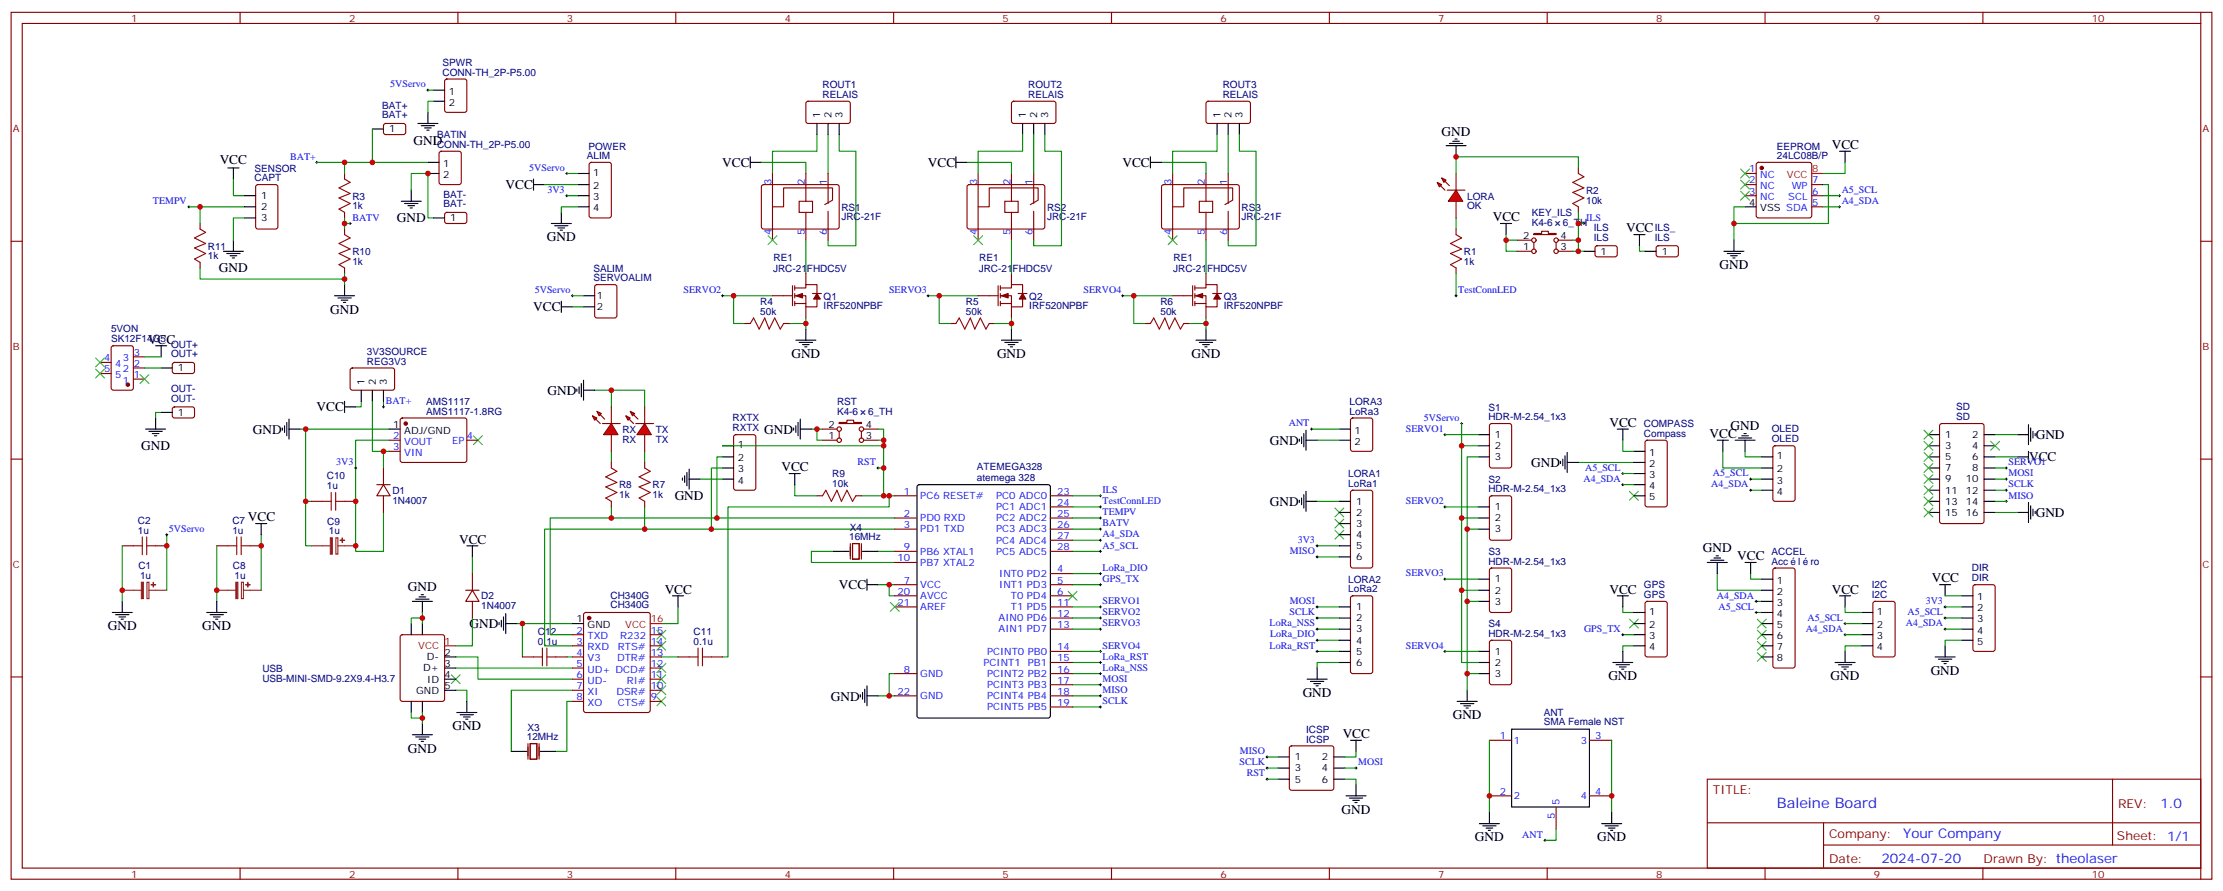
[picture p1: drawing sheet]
<svg xmlns="http://www.w3.org/2000/svg" width="706mm" height="283mm" viewBox="0 0 706 283" stroke-linecap="round" stroke-linejoin="round" font-family="sans-serif">
<defs><g id="words">
<text font-size="4.6" fill="#00f" x="564" y="256.4">Baleine Board</text>
<g font-size="4.2">
<text x="131.2" y="45.9">GND</text>
<text x="457.6" y="43">GND</text>
<text x="581.4" y="47.3">VCC</text>
<text x="69.7" y="52.2">VCC</text>
<text x="229.2" y="53">VCC</text>
<text x="294.5" y="53">VCC</text>
<text x="356.2" y="53">VCC</text>
<text x="160.5" y="60">VCC</text>
<text x="125.9" y="70.6">GND</text>
<text x="473.8" y="70.2">VCC</text>
<text x="173.6" y="76.6">GND</text>
<text x="516.1" y="73.8">VCC</text>
<text x="69.5" y="86.5">GND</text>
<text x="545.7" y="85.4">GND</text>
<text x="104.8" y="99.5">GND</text>
<text x="169.3" y="98.9">VCC</text>
<text x="46.9" y="109">VCC</text>
<text x="251.2" y="113.6">GND</text>
<text x="316.4" y="113.6">GND</text>
<text x="378.2" y="113.6">GND</text>
<text x="173.7" y="125.3">GND</text>
<text x="100.5" y="130.6">VCC</text>
<text x="80.3" y="137.6">GND</text>
<text x="242.5" y="137.6">GND</text>
<text x="510.8" y="135.5">VCC</text>
<text x="549.3" y="136.5">GND</text>
<text x="44.8" y="142.9">GND</text>
<text x="403" y="141.2">GND</text>
<text x="542.6" y="139">VCC</text>
<text x="646.1" y="139.4">GND</text>
<text x="248" y="149.6">VCC</text>
<text x="486" y="148.2">GND</text>
<text x="644" y="146.4">VCC</text>
<text x="214.1" y="158.8">GND</text>
<text x="403" y="160.6">GND</text>
<text x="78.7" y="165.5">VCC</text>
<text x="646.1" y="164.1">GND</text>
<text x="145.7" y="172.5">VCC</text>
<text x="540.5" y="175.3">GND</text>
<text x="551.4" y="177.8">VCC</text>
<text x="613.1" y="184.9">VCC</text>
<text x="129.5" y="187.7">GND</text>
<text x="211" y="188.4">VCC</text>
<text x="266.3" y="187">VCC</text>
<text x="510.8" y="188.4">VCC</text>
<text x="581.4" y="188.4">VCC</text>
<text x="34.2" y="200.1">GND</text>
<text x="64.2" y="200.1">GND</text>
<text x="149" y="199.4">GND</text>
<text x="510.5" y="215.9">GND</text>
<text x="581" y="215.9">GND</text>
<text x="612.8" y="214.2">GND</text>
<text x="413.5" y="221.2">GND</text>
<text x="263.7" y="222.4">GND</text>
<text x="143.6" y="231.8">GND</text>
<text x="461.1" y="228.3">GND</text>
<text x="129.5" y="238.9">GND</text>
<text x="426.2" y="234.3">VCC</text>
<text x="425.8" y="258.3">GND</text>
<text x="468.1" y="267.1">GND</text>
<text x="506.9" y="267.1">GND</text>
</g>
<g font-size="4.2" fill="#00f">
<text x="685.7" y="256.6">1.0</text>
<text x="604" y="266.2">Your Company</text>
<text x="597.1" y="274">2024-07-20</text>
</g>
<g font-size="3.9" fill="#800">
<text x="543.6" y="251.9">TITLE:</text>
<text x="672.3" y="256.6">REV:</text>
<text x="580.5" y="266.1">Company:</text>
<text x="671.9" y="266.7">Sheet: 1/1</text>
<text x="580.5" y="273.8">Date:</text>
<text x="629.6" y="273.9">Drawn By: theolaser</text>
</g>
<g font-size="3.2" fill="#800">
<text x="41.6" y="6.9">1</text>
<text x="110.8" y="6.9">2</text>
<text x="179.9" y="6.9">3</text>
<text x="249.1" y="6.9">4</text>
<text x="318.2" y="6.9">5</text>
<text x="387.3" y="6.9">6</text>
<text x="456.5" y="6.9">7</text>
<text x="525.6" y="6.9">8</text>
<text x="594.8" y="6.9">9</text>
<text x="663.9" y="6.9">10</text>
<text x="4.1" y="42">A</text>
<text x="699" y="42">A</text>
<text x="4.1" y="111.2">B</text>
<text x="699" y="111.2">B</text>
<text x="4.1" y="180.3">C</text>
<text x="699" y="180.3">C</text>
<text x="41.6" y="278.6">1</text>
<text x="110.8" y="278.6">2</text>
<text x="179.9" y="278.6">3</text>
<text x="249.1" y="278.6">4</text>
<text x="318.2" y="278.6">5</text>
<text x="387.3" y="278.6">6</text>
<text x="456.5" y="278.6">7</text>
<text x="525.6" y="278.6">8</text>
<text x="594.8" y="278.6">9</text>
<text x="663.9" y="278.6">10</text>
</g>
<g font-size="3.2" fill="#000080">
<text x="140.5" y="20.8">SPWR</text>
<text x="140.5" y="24">CONN-TH_2P-P5.00</text>
<text x="261.1" y="27.9">ROUT1</text>
<text x="326.3" y="27.9">ROUT2</text>
<text x="388.1" y="27.9">ROUT3</text>
<text x="121.3" y="34.5">BAT+</text>
<text x="261.1" y="31.1">RELAIS</text>
<text x="326.3" y="31.1">RELAIS</text>
<text x="388.1" y="31.1">RELAIS</text>
<text x="121.3" y="37.6">BAT+</text>
<text x="138.7" y="47">CONN-TH_2P-P5.00</text>
<text x="138.7" y="43.7">BATIN</text>
<text x="186.8" y="47.5">POWER</text>
<text x="564" y="47.5">EEPROM</text>
<text x="186.3" y="50.5">ALIM</text>
<text x="564" y="50.5">24LC08B/P</text>
<text x="80.8" y="57.5">CAPT</text>
<text x="80.8" y="54.5">SENSOR</text>
<text x="111.8" y="63.3">R3</text>
<text x="140.7" y="65.8">BAT-</text>
<text x="140.7" y="62.8">BAT-</text>
<text x="465.7" y="63.3">LORA</text>
<text x="503.4" y="64.7">10k</text>
<text x="503.4" y="61.5">R2</text>
<text x="111.8" y="66.4">1k</text>
<text x="267.1" y="70">JRC-21F</text>
<text x="267.1" y="67">RS1</text>
<text x="332.3" y="70">JRC-21F</text>
<text x="332.3" y="67">RS2</text>
<text x="394.1" y="70">JRC-21F</text>
<text x="394.1" y="67">RS3</text>
<text x="465.7" y="66.4">OK</text>
<text x="486.2" y="71.6">K4-6</text>
<text x="486.2" y="68.5">KEY_ILS</text>
<text x="496" y="71.6">6_TH</text>
<text x="505.8" y="76.4">ILS</text>
<text x="505.8" y="73.3">ILS</text>
<text x="525.2" y="76.4">ILS</text>
<text x="525.2" y="73.3">ILS_</text>
<text x="66" y="82.3">1k</text>
<text x="66" y="79.2">R11</text>
<text x="111.8" y="81">R10</text>
<text x="245.5" y="82.7">RE1</text>
<text x="310.8" y="82.7">RE1</text>
<text x="372.5" y="82.7">RE1</text>
<text x="464.6" y="81">R1</text>
<text x="111.8" y="84">1k</text>
<text x="188.3" y="89.3">SERVOALIM</text>
<text x="188.3" y="86.3">SALIM</text>
<text x="245.4" y="86.2">JRC-21FHDC5V</text>
<text x="310.6" y="86.2">JRC-21FHDC5V</text>
<text x="372.4" y="86.2">JRC-21FHDC5V</text>
<text x="464.6" y="84">1k</text>
<text x="261.4" y="95.1">Q1</text>
<text x="326.7" y="95.1">Q2</text>
<text x="388.4" y="95.1">Q3</text>
<text x="241.3" y="99.9">50k</text>
<text x="241.3" y="96.7">R4</text>
<text x="261.4" y="98.2">IRF520NPBF</text>
<text x="306.6" y="99.9">50k</text>
<text x="306.6" y="96.7">R5</text>
<text x="326.7" y="98.2">IRF520NPBF</text>
<text x="368.3" y="99.9">50k</text>
<text x="368.3" y="96.7">R6</text>
<text x="388.4" y="98.2">IRF520NPBF</text>
<text x="35.2" y="105.5">5VON</text>
<text x="35.2" y="108.7">SK12F14G5</text>
<text x="54.3" y="113.4">OUT+</text>
<text x="54.3" y="110.4">OUT+</text>
<text x="116.4" y="112.5">3V3SOURCE</text>
<text x="116.4" y="115.7">REG3V3</text>
<text x="54.3" y="124.5">OUT-</text>
<text x="54.3" y="127.5">OUT-</text>
<text x="135.3" y="131.6">AMS1117-1.8RG</text>
<text x="135.3" y="128.4">AMS1117</text>
<text x="265.7" y="131.6">K4-6</text>
<text x="265.7" y="128.5">RST</text>
<text x="275.5" y="131.6">6_TH</text>
<text x="428.3" y="131.6">LoRa3</text>
<text x="428.3" y="128.5">LORA3</text>
<text x="472.4" y="130.3">S1</text>
<text x="620.9" y="130.2">SD</text>
<text x="197.6" y="137.4">RX</text>
<text x="208.1" y="137.4">TX</text>
<text x="232.5" y="136.9">RXTX</text>
<text x="232.5" y="133.7">RXTX</text>
<text x="472.4" y="133.4">HDR-M-2.54_1x3</text>
<text x="521.8" y="135.5">COMPASS</text>
<text x="562.3" y="137.2">OLED</text>
<text x="620.9" y="133.4">SD</text>
<text x="197.6" y="140.5">RX</text>
<text x="208.1" y="140.5">TX</text>
<text x="521.8" y="138.7">Compass</text>
<text x="562.3" y="140.4">OLED</text>
<text x="310.1" y="149.3">ATEMEGA328</text>
<text x="103.7" y="155.3">1u</text>
<text x="103.7" y="152.1">C10</text>
<text x="196.5" y="155.1">R8</text>
<text x="207.1" y="155.1">R7</text>
<text x="264.2" y="154.6">10k</text>
<text x="264.2" y="151.5">R9</text>
<text x="310.1" y="152.5">atemega 328</text>
<text x="427.9" y="154.6">LoRa1</text>
<text x="427.9" y="151.5">LORA1</text>
<text x="472.4" y="153.2">S2</text>
<text x="124.5" y="159.9">1N4007</text>
<text x="124.5" y="156.8">D1</text>
<text x="196.5" y="158.1">1k</text>
<text x="207.1" y="158.1">1k</text>
<text x="472.4" y="156.3">HDR-M-2.54_1x3</text>
<text x="43.8" y="166.2">C2</text>
<text x="73.7" y="166.2">C7</text>
<text x="103.9" y="166.5">C9</text>
<text x="43.8" y="169.4">1u</text>
<text x="73.7" y="169.4">1u</text>
<text x="104.4" y="169.7">1u</text>
<text x="269.5" y="171.5">16MHz</text>
<text x="269.7" y="168.4">X4</text>
<text x="472.4" y="179.2">HDR-M-2.54_1x3</text>
<text x="472.4" y="176.2">S3</text>
<text x="562.3" y="179.2">Acc</text>
<text x="562.3" y="176.2">ACCEL</text>
<text x="570.7" y="179.2">l</text>
<text x="574.6" y="179.2">ro</text>
<text x="43.9" y="180.6">C1</text>
<text x="44.4" y="183.8">1u</text>
<text x="73.9" y="180.6">C8</text>
<text x="74.4" y="183.8">1u</text>
<text x="427.9" y="185">LORA2</text>
<text x="625.9" y="184.5">DIR</text>
<text x="625.9" y="181.3">DIR</text>
<text x="152.8" y="190.3">D2</text>
<text x="193.8" y="190.1">CH340G</text>
<text x="427.9" y="188.1">LoRa2</text>
<text x="521.8" y="189.8">GPS</text>
<text x="521.8" y="186.6">GPS</text>
<text x="594.1" y="189.8">I2C</text>
<text x="594.1" y="186.7">I2C</text>
<text x="152.8" y="193.4">1N4007</text>
<text x="193.8" y="193.1">CH340G</text>
<text x="170.8" y="201.5">C12</text>
<text x="220.1" y="201.5">C11</text>
<text x="472.4" y="202.2">HDR-M-2.54_1x3</text>
<text x="472.4" y="199.1">S4</text>
<text x="170.8" y="204.6">0.1u</text>
<text x="220.1" y="204.6">0.1u</text>
<text x="83.3" y="213.3">USB</text>
<text x="83.3" y="216.3">USB-MINI-SMD-9.2X9.4-H3.7</text>
<text x="489.9" y="227.2">ANT</text>
<text x="167.4" y="231.9">X3</text>
<text x="414.5" y="232.6">ICSP</text>
<text x="489.9" y="230.2">SMA Female NST</text>
<text x="167.2" y="235">12MHz</text>
<text x="414.5" y="235.7">ICSP</text>
</g>
<g font-size="3.2" fill="#00f">
<text x="123.9" y="27.7">5VServo</text>
<text x="92.1" y="50.7">BAT+</text>
<text x="168" y="54.2">5VServo</text>
<text x="244.8" y="58.6" transform="rotate(-90 244.8 58.6)">3</text>
<text x="255.4" y="58.6" transform="rotate(-90 255.4 58.6)">2</text>
<text x="262.5" y="58.6" transform="rotate(-90 262.5 58.6)">1</text>
<text x="310.1" y="58.6" transform="rotate(-90 310.1 58.6)">3</text>
<text x="320.7" y="58.6" transform="rotate(-90 320.7 58.6)">2</text>
<text x="327.7" y="58.6" transform="rotate(-90 327.7 58.6)">1</text>
<text x="371.8" y="58.6" transform="rotate(-90 371.8 58.6)">3</text>
<text x="382.4" y="58.6" transform="rotate(-90 382.4 58.6)">2</text>
<text x="389.5" y="58.6" transform="rotate(-90 389.5 58.6)">1</text>
<text x="555.2" y="54.7">1</text>
<text x="555.2" y="58.2">2</text>
<text x="558.7" y="56.5">NC</text>
<text x="575.2" y="58.2">7</text>
<text x="48.5" y="64.8">TEMPV</text>
<text x="173.8" y="61.2">3V3</text>
<text x="555.2" y="61.8">3</text>
<text x="558.7" y="60">NC</text>
<text x="558.7" y="63.5">NC</text>
<text x="567.6" y="63.5">SCL</text>
<text x="568.7" y="60">WP</text>
<text x="575.2" y="65.3">5</text>
<text x="575.2" y="61.8">6</text>
<text x="584.6" y="64.8">A4_SDA</text>
<text x="584.6" y="61.2">A5_SCL</text>
<text x="111.8" y="70.1">BATV</text>
<text x="503.4" y="70.1">ILS</text>
<text x="244.8" y="74.7" transform="rotate(-90 244.8 74.7)">4</text>
<text x="255.4" y="74.7" transform="rotate(-90 255.4 74.7)">5</text>
<text x="262.5" y="74.7" transform="rotate(-90 262.5 74.7)">6</text>
<text x="310.1" y="74.7" transform="rotate(-90 310.1 74.7)">4</text>
<text x="320.7" y="74.7" transform="rotate(-90 320.7 74.7)">5</text>
<text x="327.7" y="74.7" transform="rotate(-90 327.7 74.7)">6</text>
<text x="371.8" y="74.7" transform="rotate(-90 371.8 74.7)">4</text>
<text x="382.4" y="74.7" transform="rotate(-90 382.4 74.7)">5</text>
<text x="389.5" y="74.7" transform="rotate(-90 389.5 74.7)">6</text>
<text x="169.7" y="93">5VServo</text>
<text x="216.9" y="93">SERVO2</text>
<text x="282.2" y="93">SERVO3</text>
<text x="343.9" y="93">SERVO4</text>
<text x="462.8" y="93">TestConnLED</text>
<text x="42.5" y="112.9">3</text>
<text x="33.1" y="114.7">4</text>
<text x="33.1" y="118.2">5</text>
<text x="36.6" y="116.5">4</text>
<text x="36.6" y="120">5</text>
<text x="39" y="118.2">2</text>
<text x="39" y="114.7">3</text>
<text x="42.5" y="120">1</text>
<text x="42.5" y="116.5">2</text>
<text x="39" y="121.7">1</text>
<text x="122.4" y="128.3">BAT+</text>
<text x="409.1" y="135.3">ANT</text>
<text x="446.2" y="137.1">SERVO1</text>
<text x="452" y="133.6">5VServo</text>
<text x="124.8" y="139.4">2</text>
<text x="124.8" y="142.9">3</text>
<text x="128.3" y="141.1">VOUT</text>
<text x="143.5" y="140.8">EP</text>
<text x="148.2" y="139.4">4</text>
<text x="106.7" y="147.7">3V3</text>
<text x="128.3" y="144.7">VIN</text>
<text x="272.2" y="147.7">RST</text>
<text x="503.1" y="149.4">A5_SCL</text>
<text x="637.5" y="147.7">SERVO1</text>
<text x="502.6" y="153">A4_SDA</text>
<text x="543.1" y="154.7">A4_SDA</text>
<text x="543.7" y="151.2">A5_SCL</text>
<text x="637.5" y="151.2">MOSI</text>
<text x="637.5" y="154.7">SCLK</text>
<text x="286.9" y="157">1</text>
<text x="292.1" y="158.4">PC6 RESET#</text>
<text x="316.2" y="158.4">PC0 ADC0</text>
<text x="316.2" y="162">PC1 ADC1</text>
<text x="335.5" y="157">23</text>
<text x="335.5" y="160.5">24</text>
<text x="350" y="156.5">ILS</text>
<text x="350" y="160">TestConnLED</text>
<text x="446.2" y="160">SERVO2</text>
<text x="637.5" y="158.3">MISO</text>
<text x="286.9" y="164.1">2</text>
<text x="286.9" y="167.6">3</text>
<text x="292.1" y="165.5">PD0 RXD</text>
<text x="316.2" y="165.5">PC2 ADC2</text>
<text x="335.5" y="164.1">25</text>
<text x="335.5" y="167.6">26</text>
<text x="350" y="167.1">BATV</text>
<text x="350" y="163.5">TEMPV</text>
<text x="53.6" y="168.8">5VServo</text>
<text x="292.1" y="169">PD1 TXD</text>
<text x="316.2" y="169">PC3 ADC3</text>
<text x="316.2" y="172.5">PC4 ADC4</text>
<text x="335.5" y="171.1">27</text>
<text x="350" y="170.6">A4_SDA</text>
<text x="411.9" y="172.4">3V3</text>
<text x="284.9" y="178.2">10</text>
<text x="286.9" y="174.7">9</text>
<text x="292.1" y="176.1">PB6 XTAL1</text>
<text x="292.1" y="179.6">PB7 XTAL2</text>
<text x="316.2" y="176.1">PC5 ADC5</text>
<text x="335.5" y="174.7">28</text>
<text x="350" y="174.1">A5_SCL</text>
<text x="409.4" y="175.9">MISO</text>
<text x="286.9" y="185.2">7</text>
<text x="317.1" y="183.1">INT0 PD2</text>
<text x="335.5" y="181.7">4</text>
<text x="335.5" y="185.2">5</text>
<text x="350" y="184.7">GPS_TX</text>
<text x="350" y="181.2">LoRa_DIO</text>
<text x="446.2" y="183">SERVO3</text>
<text x="284.9" y="188.8">20</text>
<text x="292.1" y="186.7">VCC</text>
<text x="292.1" y="190.2">AVCC</text>
<text x="317.1" y="186.7">INT1 PD3</text>
<text x="320.9" y="190.2">T0 PD4</text>
<text x="335.5" y="188.8">6</text>
<text x="350" y="191.8">SERVO1</text>
<text x="409.4" y="191.8">MOSI</text>
<text x="544.9" y="190">A4_SDA</text>
<text x="611.2" y="191.8">3V3</text>
<text x="284.9" y="192.3">21</text>
<text x="292.1" y="193.7">AREF</text>
<text x="316.9" y="197.2">AIN0 PD6</text>
<text x="320.9" y="193.7">T1 PD5</text>
<text x="335.5" y="192.3">11</text>
<text x="335.5" y="195.8">12</text>
<text x="350" y="195.3">SERVO2</text>
<text x="409.3" y="195.3">SCLK</text>
<text x="545.4" y="193.5">A5_SCL</text>
<text x="573.7" y="197.1">A5_SCL</text>
<text x="605.4" y="195.3">A5_SCL</text>
<text x="183" y="201.1">2</text>
<text x="186.5" y="202.9">TXD</text>
<text x="196.8" y="202.9">R232</text>
<text x="206.6" y="201.1">15</text>
<text x="316.9" y="200.8">AIN1 PD7</text>
<text x="335.5" y="199.4">13</text>
<text x="350" y="198.8">SERVO3</text>
<text x="403" y="198.8">LoRa_NSS</text>
<text x="403.1" y="202.4">LoRa_DIO</text>
<text x="502.8" y="200.6">GPS_TX</text>
<text x="573.1" y="200.6">A4_SDA</text>
<text x="604.9" y="198.8">A4_SDA</text>
<text x="183" y="204.6">3</text>
<text x="183" y="208.2">4</text>
<text x="186.5" y="206.4">RXD</text>
<text x="186.5" y="209.9">V3</text>
<text x="195.9" y="209.9">DTR#</text>
<text x="196.1" y="206.4">RTS#</text>
<text x="206.6" y="208.2">13</text>
<text x="206.6" y="204.6">14</text>
<text x="313.3" y="207.8">PCINT0 PB0</text>
<text x="335.5" y="206.4">14</text>
<text x="335.5" y="209.9">15</text>
<text x="350" y="209.4">LoRa_RST</text>
<text x="350" y="205.9">SERVO4</text>
<text x="403" y="205.9">LoRa_RST</text>
<text x="446.2" y="205.9">SERVO4</text>
<text x="183" y="211.7">5</text>
<text x="183" y="215.2">6</text>
<text x="186.5" y="213.5">UD+ DCD#</text>
<text x="206.6" y="215.2">11</text>
<text x="206.6" y="211.7">12</text>
<text x="286.9" y="213.5">8</text>
<text x="292.1" y="214.9">GND</text>
<text x="312.2" y="211.3">PCINT1</text>
<text x="313.3" y="214.9">PCINT2 PB2</text>
<text x="326.2" y="211.3">PB1</text>
<text x="335.5" y="213.5">16</text>
<text x="350" y="212.9">LoRa_NSS</text>
<text x="183" y="218.8">7</text>
<text x="186.5" y="217">UD-</text>
<text x="186.5" y="220.5">XI</text>
<text x="195.7" y="220.5">DSR#</text>
<text x="198.9" y="217">RI#</text>
<text x="206.6" y="218.8">10</text>
<text x="284.9" y="220.5">22</text>
<text x="292.1" y="221.9">GND</text>
<text x="313.3" y="218.4">PCINT3 PB3</text>
<text x="313.3" y="221.9">PCINT4 PB4</text>
<text x="335.5" y="217">17</text>
<text x="335.5" y="220.5">18</text>
<text x="350" y="220">MISO</text>
<text x="350" y="216.5">MOSI</text>
<text x="183" y="222.3">8</text>
<text x="186.5" y="224">XO</text>
<text x="196.1" y="224">CTS#</text>
<text x="206.6" y="222.3">9</text>
<text x="313.3" y="225.5">PCINT5 PB5</text>
<text x="335.5" y="224">19</text>
<text x="350" y="223.5">SCLK</text>
<text x="393.6" y="239.4">MISO</text>
<text x="476" y="234.6">1</text>
<text x="480.5" y="236">1</text>
<text x="501.8" y="236">3</text>
<text x="506.2" y="234.6">3</text>
<text x="393.4" y="242.9">SCLK</text>
<text x="431.1" y="242.9">MOSI</text>
<text x="395.7" y="246.5">RST</text>
<text x="476" y="252.3">2</text>
<text x="480.5" y="253.7">2</text>
<text x="494.9" y="255.4" transform="rotate(-90 494.9 255.4)">5</text>
<text x="501.8" y="253.7">4</text>
<text x="506.2" y="252.3">4</text>
<text x="493.5" y="259.9" transform="rotate(-90 493.5 259.9)">5</text>
<text x="483.1" y="265.9">ANT</text>
</g>
<g font-size="3.2">
<text x="142.4" y="30">1</text>
<text x="142.4" y="33.5">2</text>
<text x="260.3" y="37.4" transform="rotate(-90 260.3 37.4)">1</text>
<text x="263.9" y="37.4" transform="rotate(-90 263.9 37.4)">2</text>
<text x="267.4" y="37.4" transform="rotate(-90 267.4 37.4)">3</text>
<text x="325.6" y="37.4" transform="rotate(-90 325.6 37.4)">1</text>
<text x="329.1" y="37.4" transform="rotate(-90 329.1 37.4)">2</text>
<text x="332.7" y="37.4" transform="rotate(-90 332.7 37.4)">3</text>
<text x="387.3" y="37.4" transform="rotate(-90 387.3 37.4)">1</text>
<text x="390.9" y="37.4" transform="rotate(-90 390.9 37.4)">2</text>
<text x="394.4" y="37.4" transform="rotate(-90 394.4 37.4)">3</text>
<text x="123.5" y="42">1</text>
<text x="140.7" y="53">1</text>
<text x="140.7" y="56.5">2</text>
<text x="188.3" y="55.8">1</text>
<text x="82.9" y="63.2">1</text>
<text x="188.3" y="60">2</text>
<text x="188.3" y="63.5">3</text>
<text x="555.2" y="65.3">4</text>
<text x="82.9" y="70.2">3</text>
<text x="82.9" y="66.7">2</text>
<text x="142.9" y="70.2">1</text>
<text x="188.3" y="67.1">4</text>
<text x="558.7" y="67.1">VSS SDA</text>
<text x="483.4" y="75.9">2</text>
<text x="495.3" y="75.9">4</text>
<text x="483.4" y="79.4">1</text>
<text x="495.3" y="79.4">3</text>
<text x="508" y="80.8">1</text>
<text x="527.4" y="80.8">1</text>
<text x="189.4" y="94.9">1</text>
<text x="189.4" y="98.5">2</text>
<text x="56.4" y="117.9">1</text>
<text x="115.7" y="122.1" transform="rotate(-90 115.7 122.1)">1</text>
<text x="119.2" y="122.1" transform="rotate(-90 119.2 122.1)">2</text>
<text x="122.8" y="122.1" transform="rotate(-90 122.8 122.1)">3</text>
<text x="56.4" y="132">1</text>
<text x="124.8" y="135.9">1</text>
<text x="128.3" y="137.6">ADJ/GND</text>
<text x="262.9" y="135.9">2</text>
<text x="274.8" y="135.9">4</text>
<text x="429.9" y="137.6">1</text>
<text x="234.1" y="142.2">1</text>
<text x="262.9" y="139.4">1</text>
<text x="274.8" y="139.4">3</text>
<text x="429.9" y="141.1">2</text>
<text x="474.5" y="139">1</text>
<text x="474.5" y="142.6">2</text>
<text x="617.4" y="139">1</text>
<text x="617.4" y="142.6">3</text>
<text x="625.9" y="139">2</text>
<text x="625.9" y="142.6">4</text>
<text x="234.1" y="146.4">2</text>
<text x="234.1" y="150">3</text>
<text x="474.5" y="146.1">3</text>
<text x="523.4" y="144.7">1</text>
<text x="523.4" y="148.2">2</text>
<text x="564" y="145.7">1</text>
<text x="564" y="150">2</text>
<text x="617.4" y="146.1">5</text>
<text x="617.4" y="149.6">7</text>
<text x="625.9" y="146.1">6</text>
<text x="625.9" y="149.6">8</text>
<text x="234.1" y="153.5">4</text>
<text x="523.4" y="151.7">3</text>
<text x="523.4" y="155.3">4</text>
<text x="564" y="153.5">3</text>
<text x="617.4" y="153.1">9</text>
<text x="623.9" y="153.1">10</text>
<text x="430.4" y="160.2">1</text>
<text x="474.5" y="162">1</text>
<text x="523.4" y="158.8">5</text>
<text x="564" y="157">4</text>
<text x="617.4" y="156.7">11</text>
<text x="617.4" y="160.2">13</text>
<text x="623.9" y="156.7">12</text>
<text x="623.9" y="160.2">14</text>
<text x="430.4" y="167.3">3</text>
<text x="430.4" y="163.7">2</text>
<text x="474.5" y="165.5">2</text>
<text x="617.4" y="163.7">15</text>
<text x="623.9" y="163.7">16</text>
<text x="430.4" y="170.8">4</text>
<text x="474.5" y="169">3</text>
<text x="430.4" y="174.3">5</text>
<text x="430.4" y="177.8">6</text>
<text x="474.5" y="184.9">1</text>
<text x="564" y="185.2">1</text>
<text x="474.5" y="191.9">3</text>
<text x="474.5" y="188.4">2</text>
<text x="564" y="188.8">2</text>
<text x="627.5" y="190.5">1</text>
<text x="183" y="197.6">1</text>
<text x="430.4" y="193.7">1</text>
<text x="430.4" y="197.2">2</text>
<text x="523.4" y="195.1">1</text>
<text x="564" y="192.3">3</text>
<text x="564" y="195.8">4</text>
<text x="595.7" y="195.1">1</text>
<text x="627.5" y="194.1">2</text>
<text x="627.5" y="197.6">3</text>
<text x="186.5" y="199.4">GND</text>
<text x="430.4" y="200.8">3</text>
<text x="523.4" y="199.4">2</text>
<text x="523.4" y="202.9">3</text>
<text x="564" y="199.4">5</text>
<text x="564" y="202.9">6</text>
<text x="595.7" y="199.4">2</text>
<text x="595.7" y="202.9">3</text>
<text x="627.5" y="201.1">4</text>
<text x="135.5" y="209.6">D-</text>
<text x="141.1" y="208.2">2</text>
<text x="430.4" y="204.3">4</text>
<text x="430.4" y="207.8">5</text>
<text x="474.5" y="207.8">1</text>
<text x="523.4" y="206.4">4</text>
<text x="564" y="206.4">7</text>
<text x="564" y="209.9">8</text>
<text x="595.7" y="206.4">4</text>
<text x="627.5" y="204.6">5</text>
<text x="134.3" y="213.1">D+</text>
<text x="141.1" y="211.7">3</text>
<text x="141.1" y="215.2">4</text>
<text x="430.4" y="211.3">6</text>
<text x="474.5" y="214.9">3</text>
<text x="474.5" y="211.3">2</text>
<text x="132.1" y="220.2">GND</text>
<text x="135.6" y="216.6">ID</text>
<text x="141.1" y="218.8">5</text>
<text x="411" y="241.3">1</text>
<text x="411" y="244.9">3</text>
<text x="419.6" y="241.3">2</text>
<text x="419.6" y="244.9">4</text>
<text x="411" y="248.4">5</text>
<text x="419.6" y="248.4">6</text>
</g>
<g font-size="3.2" fill="#f00">
<text x="567.1" y="56.5">VCC</text>
<text x="575.2" y="54.7">8</text>
<text x="206.6" y="197.6">16</text>
<text x="198.5" y="199.4">VCC</text>
<text x="132.7" y="206.1">VCC</text>
<text x="141.1" y="204.6">1</text>
</g>
</g></defs>
<g fill="none" stroke="#870000" stroke-width=".35">
<path d="M3.5 3.9h698.5v275.2h-698.5zM7.1 7.4h691.4v268.2h-691.4zM76.2 3.9v3.5M145.3 3.9v3.5M214.5 3.9v3.5M283.6 3.9v3.5M352.8 3.9v3.5M421.9 3.9v3.5M491.1 3.9v3.5M560.2 3.9v3.5M629.4 3.9v3.5M698.5 3.9v3.5"/>
<path d="M256 32.3l.5-.2 12.9 .1 .5 .6-.1 6-.6 .4-13-.1-.4-.6v-5.7zM321.3 32.3l.4-.2 13 .1 .4 .6v6l-.7 .4-12.9-.1-.5-.6v-5.7zM383 32.3l.5-.2 12.9 .1 .5 .6-.1 6-.6 .4-13-.1-.4-.6v-5.7zM241.9 58.8l.5-.2 23.5 .1 .4 .6v13l-.7 .4-23.5-.1-.4-.6v-12.7zM245.2 55.1v21.1M255.8 55.1v8.8M262.8 55.1v9.5M307.2 58.8l.4-.2 23.6 .1 .4 .6-.1 13-.6 .4-23.6-.1-.4-.6v-12.7zM310.4 55.1v21.1M321 55.1v8.8M328.1 55.1v9.5M368.9 58.8l.5-.2 23.5 .1 .4 .6v13l-.7 .4-23.5-.1-.4-.6v-12.7z"/>
<path d="M372.2 55.1v21.1M382.8 55.1v8.8M389.8 55.1v9.5M3.5 76.6h3.6M253.6 63.9h4.3v3.5h-4.3zM255.8 67.4v8.8M261.8 64.9l2.4-1.4v-3.8h-15.5v6h-3.5M262.8 67.1v9.1M318.9 63.9h4.2v3.5h-4.2zM321 67.4v8.8M327 64.9l2.5-1.4v-3.8h-15.5v6h-3.6M328.1 67.1v9.1"/>
<path d="M380.6 63.9h4.3v3.5h-4.3zM382.8 67.4v8.8M388.8 64.9l2.4-1.4v-3.8h-15.5v6h-3.5M389.8 67.1v9.1M698.5 76.6h3.5M245.2 93.9h6.3M251.5 90.7v6.3M252.2 91.4h3.6v-1.1h3.5v2.9M252.2 93.9h3.6v3.5h3.5v-2.5M252.2 96.3h3.6M252.2 90.7v1.4M252.2 93.2v1.4"/>
<path d="M252.2 95.6v1.4M255.8 86.8v3.5M255.8 97.4v3.5M257.9 93.2h2.8M310.4 93.9h6.4M316.8 90.7v6.3M317.5 91.4h3.5v-1.1h3.6v2.9M317.5 93.9h3.5v3.5h3.6v-2.5M317.5 96.3h3.5M317.5 90.7v1.4M317.5 93.2v1.4M317.5 95.6v1.4"/>
<path d="M321 86.8v3.5M321 97.4v3.5M323.1 93.2h2.9M372.2 93.9h6.3M378.5 90.7v6.3M379.2 91.4h3.6v-1.1h3.5v2.9M379.2 93.9h3.6v3.5h3.5v-2.5M379.2 96.3h3.6M379.2 90.7v1.4M379.2 93.2v1.4M379.2 95.6v1.4M382.8 86.8v3.5"/>
<path d="M382.8 97.4v3.5M384.9 93.2h2.8M111.4 117l.4-.2 13 .1 .4 .6v5.9l-.7 .5-12.9-.1-.5-.6v-5.7zM236.4 102.7h1.7M248.7 102.7h1.8M301.6 102.7h1.8M314 102.7h1.7M363.4 102.7h1.7M375.7 102.7h1.8M123.5 139.7h3.5M127.2 132.9l.5-.2h20l.5 .7-.1 13-.6 .4-20.1-.1-.4-.6v-12.7zM148.2 139.7h3.5"/>
<path d="M3.5 145.7h3.6M98.8 159.1h3.5M109.4 159.1h3.5M123.5 143.3h3.5M562.9 141.7l.5-.2h5.6l.7 .4v16.5l-.4 .7h-5.9l-.7-.4v-16.5zM698.5 145.7h3.5M68.8 173.2h3.5M79.4 173.2h3.5M3.5 214.9h3.6M165.8 208.5h3.5M176.4 208.5h3.5M215.2 208.5h3.5"/>
<path d="M225.8 208.5h3.5M698.5 214.9h3.5M541.9 247.3h156.6v28.3h-156.6zM670.5 247.4v20.8M76.2 275.6v3.5M145.3 275.6v3.5M214.5 275.6v3.5M283.6 275.6v3.5M352.8 275.6v3.5M421.9 275.6v3.5M491.1 275.6v3.5M541.9 261.2h156.5"/>
<path d="M560.2 275.6v3.5M578.8 268.2h119.6M578.8 261.2v14.1M629.4 275.6v3.5M698.5 275.6v3.5"/>
</g>
<g fill="none" stroke="#000" stroke-width=".35">
<path d="M259.3 39.2v3.5M262.8 39.2v3.5M266.3 39.2v3.5M324.6 39.2v3.5M328.1 39.2v3.5M331.6 39.2v3.5M386.3 39.2v3.5M389.8 39.2v3.5M393.3 39.2v3.5M238.1 51.5h3.6M238.1 49.8v3.5M303.4 51.5h3.5"/>
<path d="M303.4 49.8v3.5M365.1 51.5h3.6M365.1 49.8v3.5M252.6 108h6.3M253.6 108.7h4.3M254.7 109.4h2.1M255.4 110.1h.7M255.8 104.5v3.5M317.9 108h6.3M318.9 108.7h4.2M320 109.4h2.1M320.7 110.1h.7"/>
<path d="M321 104.5v3.5M379.6 108h6.3M380.6 108.7h4.3M381.7 109.4h2.1M382.4 110.1h.7M382.8 104.5v3.5M89.6 135.9v.7M90.3 135.1v2.2M91 134.1v4.2M91.7 136.2h3.5M91.7 133v6.4M109.4 129.2h3.5"/>
<path d="M109.4 127.4v3.5M114.7 123.9v3.5M118.2 123.9v3.5M121.7 123.9v3.5M123.5 136.2h3.5M183.1 123.5v.7M183.8 122.8v2.1M184.5 121.7v4.3M185.2 123.9h3.5M185.2 120.7v6.3M513.3 136.2h3.5M515.1 136.2v3.5"/>
<path d="M545 139.7h3.6M546.8 139.7v3.6M550.7 139.7h6.3M551.7 139h4.3M552.8 138.3h2.1M553.5 137.6h.7M553.9 139.7v3.6M412.4 158.8v.7M413.1 158.1v2.1M413.8 157v4.3M414.5 159.1h3.5M414.5 156v6.3"/>
<path d="M495.3 146.4v.7M496 145.7v2.1M496.7 144.7v4.2M497.4 146.8h3.5M497.4 143.6v6.4M559.2 145h3.5M559.2 148.6h3.5M559.2 152.1h3.5M559.2 155.6h3.5M81.1 166.2h3.6M82.9 166.2v3.5M541.9 178.5h6.3"/>
<path d="M542.9 177.8h4.3M544 177.1h2.1M544.7 176.4h.7M545 178.5v3.6M553.9 178.5h3.5M555.6 178.5v3.6M65.6 194.4h6.4M66.7 195.1h4.2M67.7 195.8h2.1M68.4 196.5h.7M68.8 190.9v3.5M158.4 197.6v.7"/>
<path d="M159.1 196.9v2.1M159.8 195.8v4.3M160.5 197.9h3.5M160.5 194.8v6.3M213.4 189.1h3.6M215.2 189.1v3.6M275.2 185.6h3.5M275.2 183.8v3.6M513.3 189.1h3.5M515.1 189.1v3.6M273.8 219.8v2.1M274.5 218.8v4.2"/>
<path d="M275.2 217.7v6.3M511.9 210.3h6.3M512.9 211h4.3M514 211.7h2.1M514.7 212.4h.7M515.1 206.8v3.5M273 220.5v.7M275.2 220.9h3.5"/>
</g>
<g fill="none" stroke="#008700" stroke-width=".35">
<path d="M241.7 51.5h14.1v3.6M259.3 42.7v5.3h-14.1v7.1M262.8 42.7v12.4M266.3 42.7v5.3h5.3v30h-8.8v-1.8M306.9 51.5h14.1v3.6M324.6 42.7v5.3h-14.2v7.1M328.1 42.7v12.4M331.6 42.7v5.3h5.3v30h-8.8v-1.8M368.7 51.5h14.1v3.6M386.3 42.7v5.3h-14.1v7.1M389.8 42.7v12.4M393.3 42.7v5.3h5.3v30h-8.8v-1.8"/>
<path d="M255.8 76.2v10.6M321 76.2v10.6M382.8 76.2v10.6M229.3 93.9h3.5M245.2 93.9h-12.4v8.8h3.6M294.6 93.9h3.5M310.4 93.9h-12.3v8.8h3.5M356.3 93.9h3.5M372.2 93.9h-12.4v8.8h3.6M255.8 100.9v1.8h-5.3M255.8 102.7v1.8M321 100.9v1.8h-5.3"/>
<path d="M321 102.7v1.8M382.8 100.9v1.8h-5.3M382.8 102.7v1.8M95.2 136.2h28.3M97 136.2v22.9M114.7 127.4v1.8h-1.8M118.2 127.4v15.9h5.3M121.7 127.4v1.8M123.5 139.7h-10.6v35.3h8.8v-12.3M188.7 123.9h5.3M194 129.2v-5.3h10.6v5.3M515.1 139.7v3.6h3.5"/>
<path d="M98.8 159.1h-1.8v14.1h1.8M121.7 143.3v5.3M194 143.3v3.5M204.6 143.3v3.5M282.2 157.4v3.5h-51.1v47.6h-1.8M418 159.1h7.1M500.9 146.8h17.7M546.8 143.3v5.3h12.4M553.9 143.3v1.7h5.3M555.6 155.6h3.6M555.6 152.1h3.6M68.8 173.2v17.7"/>
<path d="M82.9 169.7v17.7M194 160.9v3.5M204.6 160.9v7.1M340.4 175h8.8M340.4 171.5h8.8M418 173.2h7.1M164 197.9h17.7M165.8 197.9v10.6M215.2 192.7v5.2h-5.3M278.7 185.6h5.3M282.2 185.6v3.5h1.8M340.4 185.6h8.8"/>
<path d="M515.1 192.7v1.7h3.5M545 182.1v5.3h14.2M555.6 182.1v1.7h3.6M557.4 194.4h1.8M557.4 190.9h1.8M179.9 208.5h1.8M209.9 208.5h5.3M284 213.8h-1.8v7.1M515.1 201.5h3.5M518.6 205h-3.5v1.8M278.7 220.9h5.3"/>
</g>
<g fill="#870000" stroke="#870000" stroke-width=".35">
<path d="M379.6 93.9l2.1-.7v1.4z"/>
<path d="M386.3 93.2l1 1.7h-2.1z"/>
<path d="M317.9 93.9l2.1-.7v1.4z"/>
<path d="M324.6 93.2l1 1.7h-2.1z"/>
<path d="M252.6 93.9l2.1-.7v1.4z"/>
<path d="M259.3 93.2l1 1.7h-2.1z"/>
<circle cx="128.8" cy="134.4" r=".53"/>
</g>
<g fill="none" stroke="#a10000" stroke-width=".35">
<path d="M238.1 102.7l1.1-1.8 1.7 3.6 1.8-3.6 1.4 3.6 1.8-3.6 1.7 3.6 1.1-1.8M303.4 102.7l1-1.8 1.8 3.6 1.8-3.6 1.4 3.6 1.7-3.6 1.8 3.6 1.1-1.8M365.1 102.7l1.1-1.8 1.7 3.6 1.8-3.6 1.4 3.6 1.8-3.6 1.7 3.6 1.1-1.8M102.3 159.1h2.8M105.1 156.3v5.7M106.5 159.1h2.9M106.5 156.3v5.7M72.3 173.2h2.8M75.1 170.4v5.7M76.6 173.2h2.8M76.6 170.4v5.7M169.3 208.5h2.9"/>
<path d="M172.2 205.7v5.6M173.6 208.5h2.8M173.6 205.7v5.6M218.7 208.5h2.8M221.5 205.7v5.6M223 208.5h2.8M223 205.7v5.6"/>
</g>
<g fill="none" stroke="#000" stroke-width=".32">
<path d="M121.4 129.2h.7M121.7 128.8v.7M463.5 134.4h.8M463.9 134.1v.7M112.5 148.6h.7M112.9 148.2v.7M514.7 150.3h.7M514.7 153.8h.7M515.1 150v.7M515.1 153.5v.7M555.3 155.6h.7M555.3 152.1h.7"/>
<path d="M555.6 151.7v.7M555.6 155.3v.7M348.9 171.5h.7M348.9 175h.7M349.2 171.1v.7M349.2 174.7v.7M417.7 173.2h.7M418 172.9v.7M348.9 185.6h.7M349.2 185.2v.7M557 194.4h.7M557 190.9h.7"/>
<path d="M557.4 190.5v.7M557.4 194.1v.7M514.7 201.5h.7M515.1 201.1v.7"/>
</g>
<g fill="none" stroke="#3c3" stroke-width=".35">
<path d="M150.3 138.3l2.8 2.8M153.1 138.3l-2.8 2.8M517.2 156l2.8 2.8M520 156l-2.8 2.8M423.7 168.3l2.8 2.8M423.7 164.8l2.8 2.8M423.7 161.3l2.8 2.8M426.5 168.3l-2.8 2.8M426.5 164.8l-2.8 2.8M426.5 161.3l-2.8 2.8M517.2 196.5l2.8 2.9M520 196.5l-2.8 2.9"/>
<path d="M557.7 196.5l2.9 2.9M560.6 196.5l-2.9 2.9M208.5 217.7l2.8 2.8M208.5 214.2l2.8 2.8M208.5 210.6l2.8 2.9M208.5 203.6l2.8 2.8M208.5 200.1l2.8 2.8M211.3 217.7l-2.8 2.8M211.3 214.2l-2.8 2.8M211.3 210.6l-2.8 2.9M211.3 203.6l-2.8 2.8M211.3 200.1l-2.8 2.8"/>
<path d="M557.7 207.1l2.9 2.8M557.7 203.6l2.9 2.8M557.7 200.1l2.9 2.8M560.6 207.1l-2.9 2.8M560.6 203.6l-2.9 2.8M560.6 200.1l-2.9 2.8M208.5 221.2l2.8 2.8M211.3 221.2l-2.8 2.8"/>
</g>
<path d="M98.8 173.2h6M106.6 170.7h.6v5.2h-.6zM107.2 173.2h5.7M68.8 187.4h6M76.6 184.8h.7v5.2h-.7zM77.3 187.4h5.6" fill="none" stroke="#8c2424" stroke-width=".35"/>
<g fill="#8c2424" stroke="#8c2424" stroke-width=".35">
<path d="M74.9 184.8h.6v5.2h-.6z"/>
<path d="M78.6 184.9l.1 1.4z"/>
<path d="M78 185.6h1.4z"/>
<path d="M104.8 170.7h.7v5.2h-.7z"/>
<path d="M108.6 170.8l.1 1.4z"/>
<path d="M107.9 171.5h1.5z"/>
</g>
<g fill="#f00" stroke="#870000" stroke-width=".35">
<path d="M204.6 134.4l2.1 3.6h-4.6z"/>
<path d="M201.8 134.4h5.6z"/>
</g>
<g fill="#870000" stroke="#870000" stroke-width=".35">
<path d="M199.7 133l1.4 1.4z"/>
<path d="M201.1 131.6l1.4 1.4z"/>
</g>
<g fill="#f00" stroke="#870000" stroke-width=".35">
<path d="M198.6 132l1.4 .7-.7 .7z"/>
<path d="M200 130.6l1.4 .7-.7 .7z"/>
</g>
<path d="M204.6 129.2v5.2M204.6 138v5.3" fill="none" stroke="#870000" stroke-width=".35"/>
<g fill="#f00" stroke="#870000" stroke-width=".35">
<path d="M194 134.4l2.1 3.6h-4.5z"/>
<path d="M191.2 134.4h5.6z"/>
</g>
<g fill="#870000" stroke="#870000" stroke-width=".35">
<path d="M189.1 133l1.4 1.4z"/>
<path d="M190.5 131.6l1.4 1.4z"/>
</g>
<g fill="#f00" stroke="#870000" stroke-width=".35">
<path d="M188 132l1.4 .7-.7 .7z"/>
<path d="M189.4 130.6l1.5 .7-.8 .7z"/>
</g>
<g fill="none" stroke="#870000" stroke-width=".35">
<path d="M462.1 72.7v1.8M462.1 85.1v1.7M194 129.2v5.2M194 138v5.3M261.1 139.7h4.5M261.1 136.2h4.5M266.3 134.1h2.5v-.7h2.1v.7h2.5v.3h-7.1zM266.3 136.9v2.1M273.4 136.9v2.1M274.1 139.7h4.6M274.1 136.2h4.6M473 134.7l.4-.3h5.7l.6 .5 .1 12.9-.5 .7-5.9 .1-.6-.5-.1-13z"/>
<path d="M522.3 139.9l.5-.2h5.7l.6 .5 .1 20-.5 .6-5.9 .1-.6-.5-.1-20zM194 146.8v1.8M194 159.1v1.8M204.6 146.8v1.8M204.6 159.1v1.8M259.3 157.4h1.8M271.6 157.4h1.8M284 157.4h7M333.4 157.4h7M428.9 155.8l.4-.2h5.7l.6 .4 .1 23.6-.5 .6-5.9 .1-.6-.5-.1-23.5zM473 157.6l.4-.2h5.7l.6 .4 .1 13-.5 .6-5.9 .1-.6-.5-.1-12.9zM269.9 172.5v5"/>
<path d="M270.6 172.5h2.1v5h-2.1zM273.4 172.5v5M284 164.4h7M284 168h7M284 175h7M284 178.5h7M333.4 164.4h7M333.4 168h7M333.4 175h7M333.4 160.9h7M333.4 171.5h7M185.4 194.6l.5-.2h19.8l.6 .4 .1 30.7-.5 .6-20 .1-.6-.5-.1-30.6z"/>
<path d="M284 185.6h7M284 189.1h7M284 192.7h7M333.4 182.1h7M333.4 185.6h7M333.4 189.1h7M333.4 192.7h7M333.4 196.2h7M333.4 199.7h7M428.9 189.3l.4-.2h5.7l.6 .5 .1 23.5-.5 .7h-5.9l-.6-.4-.1-23.6zM473 180.5l.4-.2h5.7l.6 .4 .1 13-.5 .7h-5.9l-.6-.4-.1-13zM522.3 191.1l.5-.2h5.7l.6 .4 .1 16.5-.5 .7h-5.9l-.6-.4-.1-16.5z"/>
<path d="M562.9 180.5l.5-.2h5.6l.5 .2 .2 .5v30.3l-.2 .5-.5 .3h-5.6l-.5-.3-.2-.5v-30.3zM127.2 201.7l.5-.2h12.7l.7 .4v20l-.5 .7h-12.9l-.6-.4-.1-20zM181.7 201.5h3.5M181.7 205h3.5M181.7 208.5h3.5M181.7 212.1h3.5M181.7 215.6h3.5M181.7 219.1h3.5M206.4 201.5h3.5M206.4 205h3.5M206.4 208.5h3.5M206.4 212.1h3.5"/>
<path d="M206.4 215.6h3.5M206.4 219.1h3.5M284 213.8h7M333.4 213.8h7M333.4 206.8h7M333.4 210.3h7M333.4 217.3h7M473 203.4l.4-.2h5.7l.6 .5 .1 12.9-.5 .7h-5.9l-.6-.4-.1-13zM167.6 236v5M168.3 236h2.1v5h-2.1zM171.1 236v5M181.7 222.6h3.5"/>
<path d="M206.4 222.6h3.5M284 220.9h7M333.4 220.9h7M333.4 224.4h7"/>
<circle cx="266.3" cy="139.7" r=".71"/>
<circle cx="266.3" cy="136.2" r=".71"/>
<circle cx="273.4" cy="136.2" r=".71"/>
<circle cx="273.4" cy="139.7" r=".71"/>
</g>
<path d="M462.1 74.5l1.8 1-3.5 1.8 3.5 1.8-3.5 1.4 3.5 1.7-3.5 1.8 1.7 1.1M194 148.6l1.8 1-3.5 1.8 3.5 1.7-3.5 1.5 3.5 1.7-3.5 1.8 1.7 1M204.6 148.6l1.8 1-3.6 1.8 3.6 1.7-3.6 1.5 3.6 1.7-3.6 1.8 1.8 1M261.1 157.4l1-1.8 1.8 3.5 1.7-3.5 1.5 3.5 1.7-3.5 1.8 3.5 1-1.7" fill="none" stroke="#a10000" stroke-width=".35"/>
<g fill="none" stroke="#008700" stroke-width=".35">
<path d="M462.1 69.2v3.5M462.1 86.8v7.1M257.5 136.2h3.6M278.7 139.7h1.8v17.7M252.2 153.8v3.6h7.1M273.4 157.4h10.6M149.9 176.8v5.3M264.6 175h-7.1v3.5h26.5M278.7 175h5.3M284 168h-111.1v37h8.8M284 164.4h-109.4v37.1h7.1M418 176.8h7.1"/>
<path d="M149.9 196.2v8.8h-5.3M340.4 182.1h8.8M418 192.7h7.1M418 196.2h7.1M418 199.7h7.1M144.6 219.1h3.6v3.5M144.6 208.5h7.1v7.1h30M144.6 212.1h37.1M181.7 219.1h-19.4v19.4M340.4 217.3h8.8M340.4 213.8h8.8M340.4 210.3h8.8"/>
<path d="M418 203.2h7.1M418 206.8h7.1M425.1 210.3h-7.1v1.8M181.7 222.6h-1.8v15.9h-3.5M340.4 224.4h8.8M340.4 220.9h8.8"/>
</g>
<g fill="none" stroke="#000" stroke-width=".35">
<path d="M251.9 135.9v.7M252.6 135.1v2.2M253.3 134.1v4.2M254 136.2h3.5M254 133v6.4M469.2 138h3.5M250.5 150.3h3.5M252.2 150.3v3.5M291.3 154.1l.4-.3h41l.6 .5 .1 72.9-.5 .7h-41.2l-.6-.4-.1-72.9zM425.1 159.1h3.5M469.2 145h3.5M469.2 141.5h3.5"/>
<path d="M518.6 150.3h3.5M518.6 143.3h3.5M518.6 146.8h3.5M518.6 153.8h3.5M518.6 157.4h3.5M148.2 173.2h3.5M149.9 173.2v3.6M264.6 175h4.9M273.8 175h4.9M425.1 173.2h3.5M425.1 166.2h3.5M425.1 162.7h3.5"/>
<path d="M425.1 169.7h3.5M425.1 176.8h3.5M469.2 168h3.5M469.2 160.9h3.5M469.2 164.4h3.5M130.5 197.9v3.6M134.1 197.9v3.6M181.7 197.9h3.5M425.1 199.7h3.5M425.1 192.7h3.5M425.1 196.2h3.5M469.2 183.8h3.5"/>
<path d="M469.2 187.4h3.5M469.2 190.9h3.5M518.6 197.9h3.5M518.6 194.4h3.5M559.2 197.9h3.5M559.2 183.8h3.5M559.2 187.4h3.5M559.2 190.9h3.5M559.2 194.4h3.5M141.1 215.6h3.5M141.1 208.5h3.5M141.1 212.1h3.5"/>
<path d="M141.1 219.1h3.5M414.9 215.6h6.3M415.9 216.3h4.3M417 217h2.1M417.7 217.7h.7M418 212.1v3.5M425.1 206.8h3.5M425.1 210.3h3.5M425.1 203.2h3.5M465.7 219.1v3.5M469.2 213.8h3.5M469.2 206.8h3.5"/>
<path d="M469.2 210.3h3.5M518.6 201.5h3.5M518.6 205h3.5M559.2 208.5h3.5M559.2 201.5h3.5M559.2 205h3.5M130.5 222.6v3.6M134.1 222.6v3.6M145 226.2h6.3M146 226.9h4.3M147.1 227.6h2.1M147.8 228.3h.7"/>
<path d="M148.2 222.6v3.6M162.3 238.5h4.9M171.4 238.5h5M462.5 222.6h6.3M463.5 223.3h4.3M464.6 224h2.1M465.3 224.8h.7"/>
</g>
<path d="M143.2 214.2l2.8 2.8M146 214.2l-2.8 2.8" fill="none" stroke="#3c3" stroke-width=".35"/>
<g fill="none" stroke="#000" stroke-width=".32">
<path d="M417.7 176.8h.7M418 176.4v.7M348.9 182.1h.7M349.2 181.7v.7M417.7 199.7h.7M417.7 196.2h.7M417.7 192.7h.7M418 192.3v.7M418 195.8v.7M418 199.4v.7M348.9 217.3h.7M348.9 213.8h.7"/>
<path d="M348.9 210.3h.7M349.2 209.9v.7M349.2 213.5v.7M349.2 217v.7M417.7 206.8h.7M417.7 203.2h.7M418 202.9v.7M418 206.4v.7M348.9 220.9h.7M348.9 224.4h.7M349.2 220.5v.7M349.2 224v.8"/>
</g>
<circle cx="187" cy="196.2" r=".53" fill="#870000" stroke="#870000" stroke-width=".35"/>
<path d="M206.4 197.9h3.5M141.1 205h3.5" fill="none" stroke="#f00" stroke-width=".35"/>
<g fill="#f00" stroke="#870000" stroke-width=".35">
<path d="M462.1 60.4l2.2 3.5h-4.6z"/>
<path d="M459.3 60.4h5.7z"/>
</g>
<g fill="#870000" stroke="#870000" stroke-width=".35">
<path d="M457.2 58.9l1.4 1.5z"/>
<path d="M458.6 57.5l1.4 1.4z"/>
</g>
<g fill="#f00" stroke="#870000" stroke-width=".35">
<path d="M456.1 57.9l1.5 .7-.8 .7z"/>
<path d="M457.6 56.5l1.4 .7-.7 .7z"/>
</g>
<g fill="none" stroke="#870000" stroke-width=".35">
<path d="M121.9 39.4l.5-.2h5.9l.5 .7-.1 2.4-.6 .4h-6l-.4-.7v-2.1zM141.3 25.3l.5-.2h5.7l.6 .4 .1 9.5-.5 .6-5.9 .1-.6-.5-.1-9.4zM81.4 58.8l.4-.2h5.7l.6 .4 .1 13-.5 .7h-5.9l-.6-.5-.1-12.9zM109.4 55.1v1.7M139.6 48.2l.5-.2h5.6l.6 .4 .1 9.5-.5 .6-5.8 .1-.7-.5-.1-9.4zM187.2 51.7l.5-.2h5.6l.7 .5v16.5l-.4 .6-5.9 .1-.7-.5v-16.5zM462.1 55.1v5.3M500.9 53.3v1.8M553.9 55.1h3.5M553.9 58.6h3.5M557.6 51.7l.5-.2h16.2l.5 .2 .2 .5v16.3l-.2 .5-.5 .2h-16.2l-.5-.3-.2-.4v-16.3zM575 58.6h3.6"/>
<path d="M63.5 70.9v1.8M109.4 67.4v1.8M109.4 72.7v1.8M141.3 67.6l.5-.2 5.9 .1 .5 .6-.1 2.4-.6 .4h-6l-.4-.7v-2.1zM462.1 63.9v5.3M481.5 79.8h4.6M481.5 76.2h4.6M486.8 74.1h2.5v-.7h2.1v.7h2.5v.4h-7.1zM486.8 76.9v2.2M493.9 76.9v2.2M494.6 79.8h4.6M494.6 76.2h4.6"/>
<path d="M500.9 65.7v1.7M506.5 78.2l.4-.2 6 .1 .4 .6-.1 2.4-.6 .4h-5.9l-.5-.7v-2.1zM525.9 78.2l.4-.2 6 .1 .4 .6-.1 2.4-.6 .4h-5.9l-.5-.7v-2.1zM553.9 62.1h3.5M575 62.1h3.6M575 65.7h3.6M63.5 83.3v1.8M109.4 85.1v1.7M189 90.6l.4-.3h5.7l.6 .5 .1 9.4-.5 .7h-5.9l-.6-.4-.1-9.4zM31.7 115h3.6M31.7 118.6h3.6M35.5 110l.5-.3h5.6l.7 .5v13l-.4 .6-5.9 .1-.7-.5v-12.9z"/>
<path d="M42.3 116.8h3.6M42.3 113.3h3.6M54.9 115.2l.5-.2 5.9 .1 .4 .6v2.4l-.7 .5-5.9-.1-.4-.6v-2.2zM42.3 120.3h3.6M54.9 129.4l.5-.2h5.9l.4 .7v2.3l-.7 .5-5.9-.1-.4-.6v-2.1zM233.1 138.2l.4-.2h5.7l.6 .4 .1 16.5-.5 .7h-5.9l-.6-.5-.1-16.4zM428.9 132.9l.4-.2h5.7l.6 .4 .1 9.5-.5 .6-5.9 .1-.6-.5-.1-9.4zM615.8 134.7l.5-.3h12.7l.7 .5v30.6l-.5 .6-12.9 .1-.6-.5-.1-30.6zM119.6 153.8h4.2M121.7 153.8l2.1 3.6h-4.2zM121.7 148.6v5.2M121.7 157.4v5.3"/>
<path d="M38.8 173.2h3.5M49.4 173.2h3.5M147.8 187.4h4.2M149.9 187.4l2.1 3.5h-4.2zM149.9 182.1v5.3M149.9 190.9v5.3M594.7 191.1l.4-.2h5.7l.6 .4 .1 16.5-.5 .7h-5.9l-.6-.4-.1-16.5zM626.4 185.8l.5-.2h5.6l.7 .4v20.1l-.4 .6-5.9 .1-.7-.5v-20zM409.5 237l.4-.3h12.7l.5 .3 .2 .5v12.7l-.2 .5-.5 .2h-12.7l-.5-.3-.2-.4v-12.7zM472.7 235h7.1M504.5 235h7M472.7 252.6h7.1"/>
<path d="M493.9 256.2v7M504.5 252.6h7"/>
<circle cx="486.8" cy="79.8" r=".71"/>
<circle cx="486.8" cy="76.2" r=".71"/>
<circle cx="493.9" cy="79.8" r=".71"/>
<circle cx="493.9" cy="76.2" r=".71"/>
</g>
<g fill="none" stroke="#000" stroke-width=".35">
<path d="M132.6 39.2h6.4M133.7 39.9h4.2M135.8 35.7v3.5M137.6 28.6h3.5M137.6 32.1h3.5M72.3 53.3h3.5M74.1 53.3v3.5M118.2 41h3.5M134.8 40.6h2.1M135.5 41.3h.7M135.8 51.5h3.5M135.8 55.1h3.5"/>
<path d="M169.3 58.6h3.6M169.3 56.8v3.6M183.4 55.1h3.6M183.4 58.6h3.6M459 46.2h6.3M460 45.5h4.3M461.1 44.8h2.1M461.8 44.1h.7M462.1 46.2v3.6M583.8 48h3.6M585.6 48v3.5M70.9 79.8h6.4"/>
<path d="M74.1 76.2v3.6M77.6 62.1h3.5M77.6 65.7h3.5M77.6 69.2h3.5M127.4 63.9h6.3M128.4 64.6h4.2M129.5 65.3h2.1M130.2 66h.7M130.5 60.4v3.5M137.6 69.2h3.5M175 70.9h6.3M176 71.6h4.3"/>
<path d="M177.1 72.4h2.1M177.8 73.1h.7M178.2 67.4v3.5M183.4 62.1h3.6M183.4 65.7h3.6M476.2 70.9h3.6M478 70.9v3.6M502.7 79.8h3.5M518.6 74.5h3.5M520.3 74.5v3.5M522.1 79.8h3.5M547.2 79.8h6.3"/>
<path d="M550.3 76.2v3.6M553.9 65.7h3.5M72 80.5h4.2M73 81.2h2.1M73.7 81.9h.7M106.2 93.9h6.3M107.2 94.6h4.3M108.3 95.3h2.1M109 96h.7M109.4 90.3v3.6M178.2 95.6v3.6M178.2 97.4h3.5"/>
<path d="M185.2 93.9h3.5M185.2 97.4h3.5M548.2 80.5h4.2M549.3 81.2h2.1M550 81.9h.7M49.4 109.7h3.5M51.2 116.8h3.5M51.2 109.7v3.6M46.2 136.2h6.4M47.3 136.9h4.2M48.3 137.6h2.1M49 138.3h.7"/>
<path d="M49.4 132.7v3.5M51.2 130.9h3.5M412.4 139.4v.7M413.1 138.7v2.1M413.8 137.6v4.3M414.5 139.7h3.5M414.5 136.6v6.3M425.1 136.2h3.5M425.1 139.7h3.5M612.1 138h3.5M629.7 138h3.5M640.3 138h3.5"/>
<path d="M643.8 134.8v6.3M644.5 135.9v4.2M645.2 136.9v2.1M645.9 137.6v.7M216.6 151.7v.7M217.3 151v2.1M218 150v4.2M218.7 152.1h3.5M218.7 148.9v6.4M229.3 141.5h3.5M229.3 145h3.5M229.3 148.6h3.5"/>
<path d="M229.3 152.1h3.5M612.1 141.5h3.5M612.1 145h3.5M612.1 148.6h3.5M612.1 152.1h3.5M612.1 155.6h3.5M612.1 159.1h3.5M629.7 141.5h3.5M629.7 145h3.5M629.7 148.6h3.5M629.7 152.1h3.5M629.7 155.6h3.5"/>
<path d="M629.7 159.1h3.5M640.3 145h3.5M643.8 143.3v3.5M643.8 159.5v6.3M612.1 162.7h3.5M629.7 162.7h3.5M640.3 162.7h3.5M644.5 160.5v4.3M645.2 161.6v2.1M645.9 162.3v.7M35.6 194.4h6.4M36.7 195.1h4.2"/>
<path d="M37.7 195.8h2.2M38.5 196.5h.7M38.8 190.9v3.5M130.9 190.9h6.3M131.9 190.2h4.3M133 189.5h2.1M133.7 188.8h.7M134.1 190.9v3.5M583.8 189.1h3.6M585.6 189.1v3.6M590.9 194.4h3.5M590.9 197.9h3.5"/>
<path d="M615.6 185.6h3.5M617.4 185.6v3.5M622.7 189.1h3.5M622.7 192.7h3.5M622.7 196.2h3.5M622.7 199.7h3.5M582.4 210.3h6.4M583.5 211h4.2M584.6 211.7h2.1M585.3 212.4h.7M585.6 206.8v3.5M590.9 201.5h3.5"/>
<path d="M590.9 205h3.5M614.2 208.5h6.3M615.2 209.2h4.3M616.3 209.9h2.1M617 210.6h.7M617.4 205v3.5M622.7 203.2h3.5M130.9 233.2h6.3M131.9 233.9h4.3M133 234.6h2.1M133.7 235.3h.7M134.1 229.7v3.5"/>
<path d="M428.6 235h3.6M430.4 235v3.5M479.8 231.5h24.7v24.7h-24.7zM405.7 240.3h3.5M405.7 243.8h3.5M405.7 247.3h3.5M423.3 240.3h3.6M423.3 243.8h3.6M423.3 247.3h3.6M427.2 252.6h6.4M428.3 253.3h4.2M429.3 254h2.1"/>
<path d="M430 254.7h.7M430.4 249.1v3.5M472.7 257.9v3.5M511.5 257.9v3.5M469.5 261.4h6.4M470.6 262.1h4.2M471.7 262.9h2.1M472.4 263.6h.7M508.4 261.4h6.3M509.4 262.1h4.2M510.5 262.9h2.1M511.2 263.6h.7"/>
</g>
<path d="M109.4 56.8l1.7 1.1-3.5 1.8 3.5 1.7-3.5 1.4 3.5 1.8-3.5 1.8 1.8 1M500.9 55.1l1.8 1-3.5 1.8 3.5 1.8-3.5 1.4 3.5 1.7-3.5 1.8 1.7 1.1M63.5 72.7l1.8 1.1-3.6 1.7 3.6 1.8-3.6 1.4 3.6 1.8-3.6 1.7 1.8 1.1M109.4 74.5l1.7 1-3.5 1.8 3.5 1.8-3.5 1.4 3.5 1.7-3.5 1.8 1.8 1.1M42.3 173.2h2.9M45.2 170.4v5.7M46.6 173.2h2.8M46.6 170.4v5.7" fill="none" stroke="#a10000" stroke-width=".35"/>
<g fill="none" stroke="#008700" stroke-width=".35">
<path d="M135.8 28.6h1.8M137.6 32.1h-1.8v3.6M74.1 56.8v5.3h3.5M100.5 51.5h35.3M109.4 51.5v3.6M118.2 41v10.5M172.9 58.6h10.5M179.9 55.1h3.5M500.9 53.3v-3.5h-38.8v5.3M578.6 58.6h1.7v12.3h-30M585.6 51.5v3.6h-7M60 65.7h3.5"/>
<path d="M77.6 65.7h-14.1v5.2M77.6 69.2h-3.5v7M109.4 69.2v3.5M109.4 70.9h1.7M130.5 60.4v-5.3h5.3v14.1h1.8M179.9 62.1h3.5M183.4 65.7h-5.2v1.7M478 74.5v1.7h3.5M478 76.2v3.6h3.5M500.9 67.4v8.8h-1.7M500.9 76.2v3.6h-1.7M500.9 70.9h1.8"/>
<path d="M500.9 79.8h1.8M520.3 78v1.8h1.8M553.9 65.7h-3.6v10.5M578.6 62.1h5.2M578.6 65.7h5.2M63.5 85.1v3.5h45.9M109.4 86.8v3.5M181.7 97.4h3.5M181.7 93.9h3.5M45.9 113.3h5.3M45.9 116.8h5.3M51.2 130.9h-1.8v1.8"/>
<path d="M259.3 136.2v3.5h1.8M278.7 136.2h1.8v3.5M416.3 136.2h8.8M418 139.7h7.1M458.6 138h10.6M463.9 134.4v7.1h5.3M633.2 138h7.1M222.2 152.1h7.1M229.3 145h-1.8v19.4M229.3 148.6h-3.5v19.4M229.3 141.5h51.2M278.7 148.6h1.8"/>
<path d="M340.4 157.4h8.8M463.9 141.5v22.9h5.3M469.2 145h-3.5v74.1M515.1 150.3h3.5M515.1 153.8h3.5M633.2 148.6h3.6M633.2 145h7.1M633.2 159.1h3.6M633.2 155.6h3.6M633.2 152.1h3.6M38.8 173.2v17.7M52.9 169.7v17.7"/>
<path d="M340.4 168h8.8M340.4 160.9h8.8M340.4 164.4h8.8M458.6 160.9h10.6M463.9 164.4v23h5.3M465.7 168h3.5M633.2 162.7h7.1M130.5 197.9v-1.7h3.6v1.7M134.1 194.4v1.8M340.4 199.7h8.8M340.4 196.2h8.8M340.4 192.7h8.8"/>
<path d="M458.6 183.8h10.6M463.9 187.4v22.9h5.3M465.7 190.9h3.5M585.6 192.7v1.7h5.3M585.6 197.9h5.3M617.4 199.7h5.3M617.4 196.2h5.3M617.4 192.7h5.3M617.4 189.1h5.3M340.4 206.8h8.8M458.6 206.8h10.6M465.7 213.8h3.5"/>
<path d="M585.6 201.5h5.3M590.9 205h-5.3v1.8M622.7 203.2h-5.3v1.8M130.5 226.2v1.7h3.6v1.8M134.1 226.2v1.7M430.4 238.5v1.8h-3.5M472.7 235v22.9M511.5 235v22.9M402.2 243.8h3.5M402.2 240.3h3.5M402.2 247.3h3.5M426.9 247.3h3.5v1.8"/>
<path d="M426.9 243.8h3.5M493.9 263.2v3.5h-3.5"/>
</g>
<g fill="none" stroke="#000" stroke-width=".32">
<path d="M135.5 28.6h.7M135.8 28.3v.7M100.2 51.5h.7M100.5 51.2v.7M179.6 55.1h.7M179.9 54.7v.7M59.6 65.7h.7M60 65.3v.7M110.8 70.9h.7M111.1 70.6v.7M179.6 62.1h.7M179.9 61.8v.7"/>
<path d="M502.4 70.9h.7M502.7 70.6v.7M583.5 62.1h.7M583.5 65.7h.7M583.8 61.8v.7M583.8 65.3v.7M181.3 93.9h.7M181.7 93.5v.7M229 93.9h.7M229.3 93.5v.7M294.2 93.9h.7M294.6 93.5v.7"/>
<path d="M356 93.9h.7M356.3 93.5v.7M461.8 93.9h.7M462.1 93.5v.7M415.9 136.2h.7M416.3 135.9v.7M458.3 138h.7M458.6 137.6v.7M278.3 148.6h.7M278.7 148.2v.7M348.9 157.4h.7M349.2 157v.7"/>
<path d="M636.4 148.6h.7M636.4 152.1h.7M636.4 159.1h.7M636.4 155.6h.7M636.8 148.2v.7M636.8 151.7v.7M636.8 155.3v.7M636.8 158.8v.7M52.6 169.7h.7M52.9 169.4v.7M348.9 160.9h.7M348.9 168h.7"/>
<path d="M348.9 164.4h.7M349.2 160.5v.8M349.2 164.1v.7M349.2 167.6v.7M458.3 160.9h.7M458.6 160.5v.8M348.9 192.7h.7M348.9 196.2h.7M348.9 199.7h.7M349.2 192.3v.7M349.2 195.8v.7M349.2 199.4v.7"/>
<path d="M458.3 183.8h.7M458.6 183.5v.7M585.3 197.9h.7M585.6 197.6v.7M617 192.7h.7M617 196.2h.7M617 199.7h.7M617.4 192.3v.7M617.4 195.8v.7M617.4 199.4v.7M348.9 206.8h.7M349.2 206.4v.7"/>
<path d="M458.3 206.8h.7M458.6 206.4v.7M585.3 201.5h.7M585.6 201.1v.7M402.2 239.9v.7M401.8 240.3h.7M401.8 243.8h.7M401.8 247.3h.7M402.2 243.5v.7M402.2 247v.7M430 243.8h.7M430.4 243.5v.7"/>
<path d="M490 266.7h.7M490.4 266.4v.7"/>
</g>
<path d="M38.8 187.4h6M46.6 184.8h.7v5.2h-.7zM47.3 187.4h5.6" fill="none" stroke="#8c2424" stroke-width=".35"/>
<g fill="#8c2424" stroke="#8c2424" stroke-width=".35">
<path d="M44.9 184.8h.6v5.2h-.6z"/>
<path d="M48.6 184.9l.1 1.4z"/>
<path d="M48 185.6h1.4z"/>
</g>
<g fill="none" stroke="#3c3" stroke-width=".35">
<path d="M552.4 53.7l2.9 2.8M552.4 57.2l2.9 2.8M555.3 53.7l-2.9 2.8M555.3 57.2l-2.9 2.8M243.8 74.8l2.8 2.8M246.6 74.8l-2.8 2.8M309 74.8l2.9 2.8M311.9 74.8l-2.9 2.8M370.8 74.8l2.8 2.8M373.6 74.8l-2.8 2.8M552.4 60.7l2.9 2.8M555.3 60.7l-2.9 2.8"/>
<path d="M30.3 113.6l2.9 2.9M30.3 117.2l2.9 2.8M33.2 113.6l-2.9 2.9M33.2 117.2l-2.9 2.8M44.4 118.9l2.9 2.8M47.3 118.9l-2.9 2.8M610.7 136.6l2.8 2.8M613.5 136.6l-2.8 2.8M610.7 140.1l2.8 2.8M610.7 143.6l2.8 2.8M610.7 147.1l2.8 2.9M610.7 150.7l2.8 2.8"/>
<path d="M610.7 154.2l2.8 2.8M610.7 157.7l2.8 2.8M613.5 140.1l-2.8 2.8M613.5 143.6l-2.8 2.8M613.5 147.1l-2.8 2.9M613.5 150.7l-2.8 2.8M613.5 154.2l-2.8 2.8M613.5 157.7l-2.8 2.8M631.8 140.1l2.8 2.8M634.6 140.1l-2.8 2.8M610.7 161.3l2.8 2.8M613.5 161.3l-2.8 2.8"/>
<path d="M282.6 191.2l2.8 2.9M285.4 191.2l-2.8 2.9M339 187.7l2.8 2.8M341.8 187.7l-2.8 2.8"/>
</g>
<g fill="#870000" stroke="#870000" stroke-width=".35">
<circle cx="559.2" cy="53.3" r=".53"/>
<circle cx="40.6" cy="122.1" r=".53"/>
</g>
<path d="M575 55.1h3.6" fill="none" stroke="#f00" stroke-width=".35"/>
<g fill="#c00">
<circle cx="382.8" cy="102.7" r=".88"/>
<circle cx="359.8" cy="93.9" r=".88"/>
<circle cx="321" cy="102.7" r=".88"/>
<circle cx="298.1" cy="93.9" r=".88"/>
<circle cx="232.8" cy="93.9" r=".88"/>
<circle cx="255.8" cy="102.7" r=".88"/>
<circle cx="68.8" cy="187.4" r=".88"/>
<circle cx="82.9" cy="173.2" r=".88"/>
<circle cx="112.9" cy="173.2" r=".88"/>
<circle cx="97" cy="159.1" r=".88"/>
<circle cx="97" cy="136.2" r=".88"/>
<circle cx="112.9" cy="159.1" r=".88"/>
<circle cx="121.7" cy="143.3" r=".88"/>
<circle cx="282.2" cy="185.6" r=".88"/>
<circle cx="282.2" cy="220.9" r=".88"/>
<circle cx="282.2" cy="157.4" r=".88"/>
<circle cx="165.8" cy="197.9" r=".88"/>
<circle cx="194" cy="123.9" r=".88"/>
<circle cx="204.6" cy="168" r=".88"/>
<circle cx="194" cy="164.4" r=".88"/>
<circle cx="280.5" cy="157.4" r=".88"/>
<circle cx="462.1" cy="49.8" r=".88"/>
<circle cx="259.3" cy="136.2" r=".88"/>
<circle cx="280.5" cy="139.7" r=".88"/>
<circle cx="478" cy="76.2" r=".88"/>
<circle cx="109.4" cy="51.5" r=".88"/>
<circle cx="109.4" cy="70.9" r=".88"/>
<circle cx="135.8" cy="55.1" r=".88"/>
<circle cx="118.2" cy="51.5" r=".88"/>
<circle cx="463.9" cy="141.5" r=".88"/>
<circle cx="463.9" cy="164.4" r=".88"/>
<circle cx="463.9" cy="187.4" r=".88"/>
<circle cx="465.7" cy="168" r=".88"/>
<circle cx="465.7" cy="190.9" r=".88"/>
<circle cx="465.7" cy="213.8" r=".88"/>
<circle cx="109.4" cy="88.6" r=".88"/>
<circle cx="63.5" cy="65.7" r=".88"/>
<circle cx="280.5" cy="148.6" r=".88"/>
<circle cx="52.9" cy="173.2" r=".88"/>
<circle cx="38.8" cy="187.4" r=".88"/>
<circle cx="500.9" cy="76.2" r=".88"/>
<circle cx="500.9" cy="79.8" r=".88"/>
<circle cx="511.5" cy="252.6" r=".88"/>
<circle cx="472.7" cy="252.6" r=".88"/>
<circle cx="227.5" cy="164.4" r=".88"/>
<circle cx="225.8" cy="168" r=".88"/>
<circle cx="280.5" cy="141.5" r=".88"/>
<circle cx="550.3" cy="70.9" r=".88"/>
<circle cx="500.9" cy="70.9" r=".88"/>
<circle cx="134.1" cy="227.9" r=".88"/>
<circle cx="134.1" cy="196.2" r=".88"/>
</g>
<use href="#words"/>
</svg>
